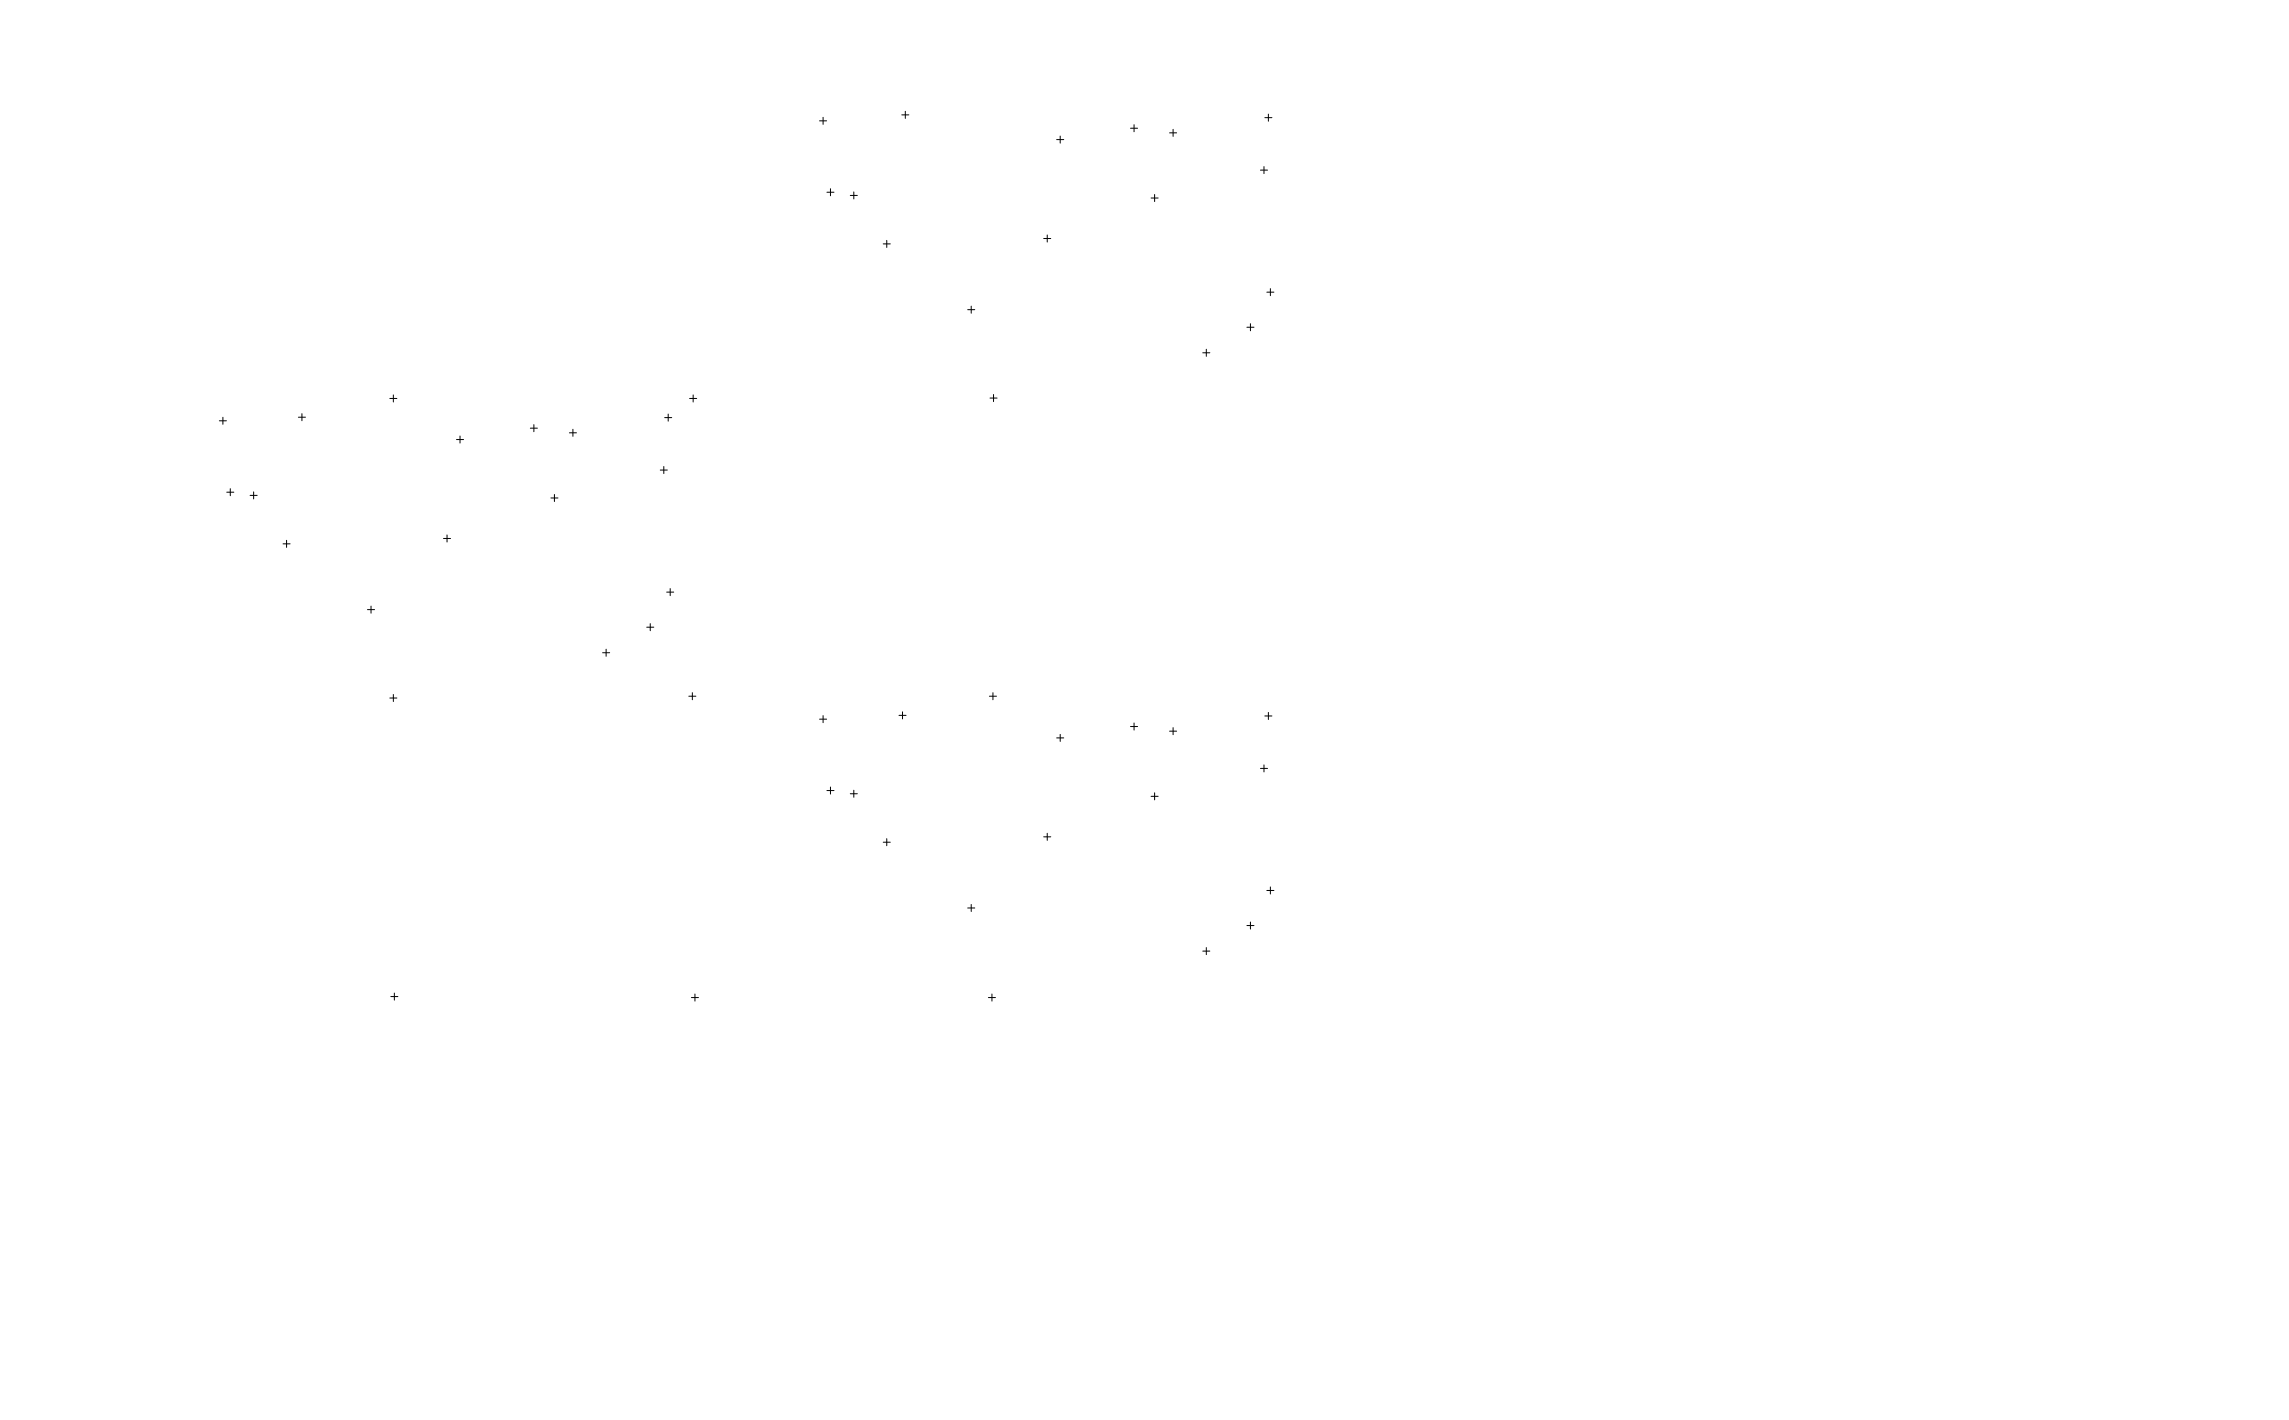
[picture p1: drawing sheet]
<svg xmlns="http://www.w3.org/2000/svg" width="969mm" height="601mm" viewBox="0 0 969 601" stroke-linecap="round" stroke-linejoin="round" font-family="sans-serif">
<g fill="none" stroke="#000" stroke-width=".42">
<path d="M346.8 51.2h3M348.3 49.7v3M381.6 48.6h3M383.1 47.1v3M447.2 59.1h3M448.7 57.6v3M478.4 54.3h3M479.9 52.8v3M495 56.2h3M496.5 54.7v3M535.3 49.8h3M536.8 48.3v3"/>
<path d="M351.5 79.9v3M533.4 72h3M534.9 70.5v3M350 81.4h3M359.8 82.7h3M361.3 81.2v3M443.2 99.5v3M487.1 83.8h3M488.6 82.3v3M373.8 103.3h3M375.3 101.8v2.9M441.7 101h3"/>
<path d="M409.5 131.1h3M411 129.6v3M527.7 138.5h3M529.2 137v3M536.1 123.7h3M537.6 122.2v3M509 149.3h3M510.5 147.9v2.9M92.8 178.1h3M94.3 176.6v3M126.3 176.6h3M127.8 175.1v3"/>
<path d="M165 168.7h3M166.5 167.2v3M225.9 179.8v3M281.3 176.8h3M282.8 175.3v3M291.8 168.7h3M293.3 167.2v3M419 168.5h3M420.5 167v3M193.2 186.1h3M194.7 184.6v3M224.4 181.3h3"/>
<path d="M241 183.2h3M242.5 181.7v3M279.4 199h3M280.9 197.5v3M96 208.4h3M97.5 206.9v3M105.8 209.7h3M107.3 208.2v3M233.1 210.8h3M234.6 209.3v3M119.8 230.2h3M121.3 228.7v3"/>
<path d="M187.7 228h3M189.2 226.5v2.9M155.5 258.1h3M157 256.6v3M282.1 250.7h3M283.6 249.2v3M255 276.3h3M256.5 274.8v3M273.7 265.5h3M275.2 264v3M165 295.5h3M166.5 294v3"/>
<path d="M291.5 294.7h3M293 293.2v3M418.7 294.7h3M420.2 293.2v3M346.8 304.4h3M348.3 302.9v3M380.5 302.8h3M382 301.3v3M447.2 312.4h3M448.7 310.9v3M478.4 307.6h3M479.9 306.1v3"/>
<path d="M495 309.5h3M496.5 308v3M535.3 303.1h3M536.8 301.6v3M350 334.7h3M351.5 333.2v3M359.8 336h3M361.3 334.5v3M487.1 337.1h3M488.6 335.6v3M533.4 325.3h3M534.9 323.8v3"/>
<path d="M373.8 356.5h3M375.3 355v3M441.7 354.3h3M443.2 352.8v3M536.1 377h3M537.6 375.5v3M409.5 384.4h3M411 382.9v3M527.7 391.8h3M529.2 390.3v3M509 402.6h3M510.5 401.1v3"/>
<path d="M165.4 421.9h3M166.9 420.4v3M292.6 422.3h3M294.1 420.8v3M418.3 422.3h3M419.8 420.8v3"/>
</g>
</svg>
